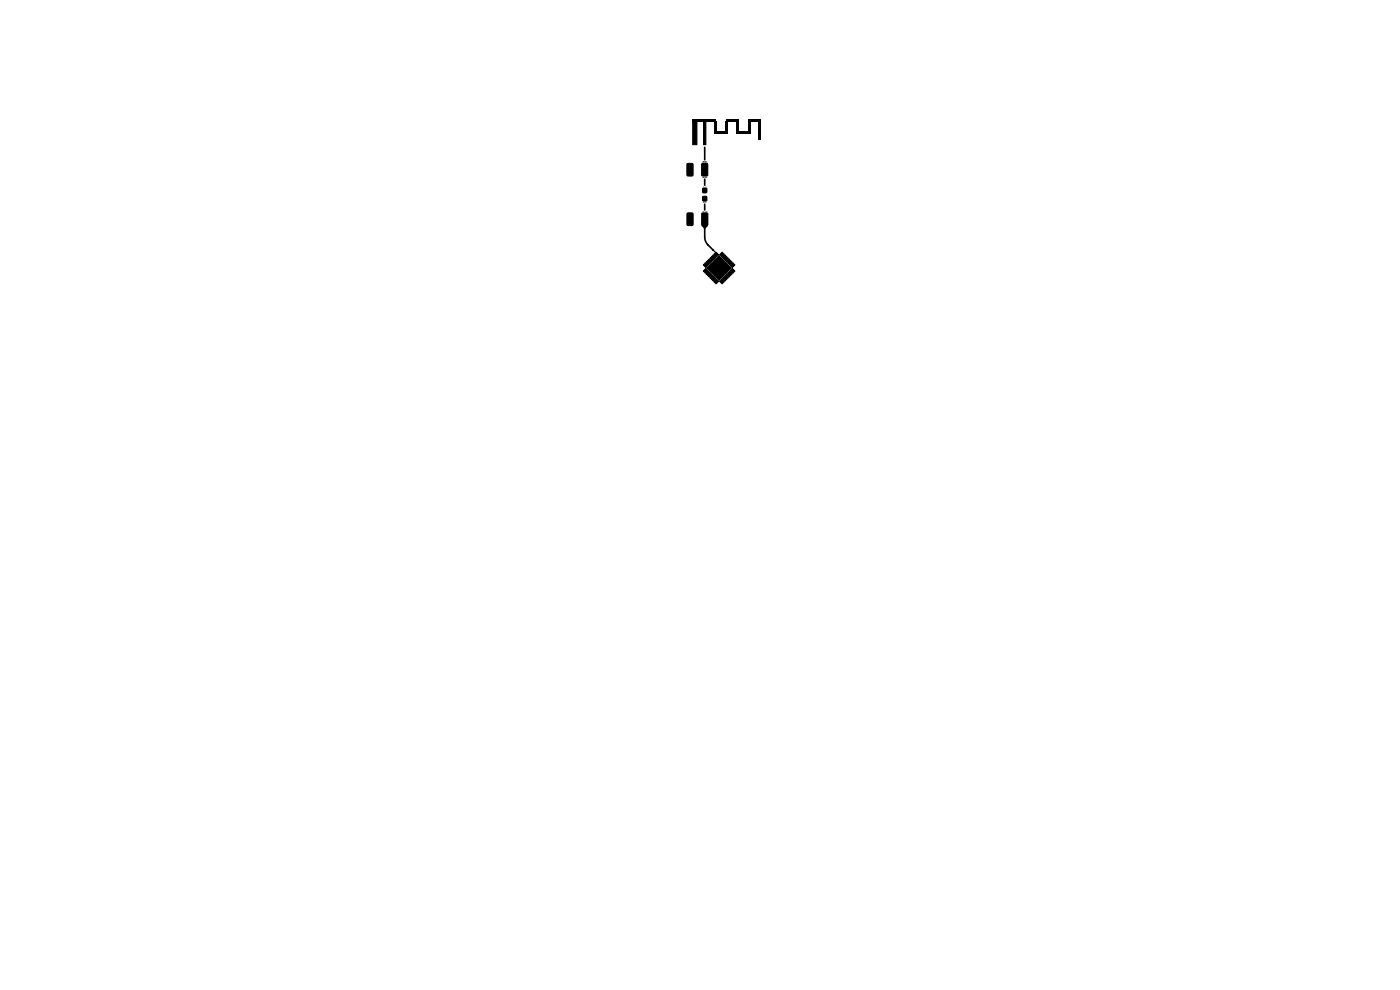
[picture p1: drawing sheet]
<svg xmlns="http://www.w3.org/2000/svg" width="297mm" height="210mm" viewBox="0 0 297 210" stroke-linecap="round" stroke-linejoin="round" font-family="sans-serif">
<g fill="#000">
<path d="M148.9 37.5h1.2l-.3 .2-.3-.1-.3 .1zM149.2 39.6l.2 .1h-.3zM148.9 34.4a.41 .41 0 0 1 .7-.1l.2-.1 .3 .3zM149.6 39.7l.2-.1 .1 .1zM146.9 25.3h5v.5h-5zM151.5 25.8h.4v2.6h-.4zM151.9 27.9h2v.5h-2zM153.9 25.8h.6v2.6h-.6zM153.9 25.3h2.7v.5h-2.7zM156.2 25.8h.4v2.6h-.4zM156.6 27.9h2v.5h-2zM158.6 25.8h.6v2.6h-.6z"/>
<path d="M158.6 25.3h2.7v.5h-2.7zM160.9 25.8h.4v3.9h-.4zM149.1 42.8l.8 .1-.1 .1h-.6zM148.9 46.5h1.3v1.4l-.5 .7h-.4l-.4-.7zM149 44.9l.8-.1 .2 .1zM151.2 52.9l.1-.1 .1 .1 .1 .4-.4-.2z"/>
</g>
<g fill="#000" stroke="#000" stroke-width=".21">
<path d="M146.9 25.8h1v4.9h-1zM145.8 34.7l1-.1 .2 .2v2.3l-.1 .2h-.9l-.3-.1zM149.2 25.8h.6v4.9h-.6zM148.9 34.7l1-.1 .2 .2 .1 2.3-.2 .2h-.9l-.2-.1zM145.8 45.2h1l.2 .1v2.3l-.1 .2-.9 .1-.3-.2zM149.1 39.9h.8v1h-.8zM149.1 41.7h.8v.9h-.8zM149.3 56.1l.6 .5-.1 .1-.6-.5zM149.6 55.8l.6 .5-.1 .2-.6-.5zM149.7 57l.2 .1-.6 .6-.1-.2zM149.8 55.6l.2-.1 .5 .6-.2 .1zM149.5 57.7l.5-.5 .2 .2-.5 .5z"/>
<path d="M150 56.9l2.5-2.6 2.6 2.6-2.6 2.5zM150.2 55.2l.5 .5-.1 .2-.5-.5zM148.9 45.2h1l.3 .1v2.3l-.2 .2-.9 .1-.2-.2zM150.3 57.5l.2 .2-.6 .5-.1-.2zM150.4 54.9l.6 .5-.1 .2-.6-.5zM150.1 58.3l.5-.5 .2 .1-.6 .6zM150.7 54.7l.6 .4-.1 .2-.6-.5zM150.8 58.1l.2 .2-.5 .5-.2-.2zM150.9 54.5l.2-.1 .5 .6h-.2zM151.1 58.4l.2 .1-.6 .6-.1-.2zM151.3 54.1l.6 .5-.1 .2-.6-.5zM150.9 59.2l.5-.6 .2 .2-.5 .5z"/>
<path d="M151.6 53.8l.6 .5-.1 .2-.6-.5zM151.7 58.9l.2 .2-.6 .5-.1-.1zM151.8 53.6l.1-.1 .5 .6-.1 .1zM151.5 59.7l.5-.5 .2 .1-.6 .6zM152.3 59.5l.1 .2-.5 .5-.2-.2zM152.8 59.5l.5 .5-.1 .2-.5-.5zM152.9 59.3l.2-.1 .5 .6-.2 .1zM152.7 54l.5-.5 .1 .1-.5 .6zM153.3 58.9l.6 .5-.1 .2-.6-.5zM153.4 53.8l.2 .2-.5 .5-.2-.2zM153.6 58.7l.6 .5-.1 .1-.6-.5zM153.2 54.6l.5-.5 .2 .1-.5 .6z"/>
<path d="M153.9 58.4l.6 .5-.1 .2-.6-.5zM154 54.4l.2 .1-.6 .6-.1-.2zM154.1 58.2l.2-.1 .4 .6-.1 .1zM154.3 54.7l.2 .1-.6 .5-.1-.1zM154.4 57.8l.6 .5-.1 .2-.5-.5zM154.6 54.9l.2 .2-.6 .5-.1-.2zM154.7 57.5l.6 .5-.1 .2-.6-.5zM154.9 55.2l.1 .2-.5 .5-.2-.2zM154.9 57.3l.2-.1 .5 .6-.2 .1zM154.6 56l.6-.5 .1 .1-.5 .6zM155.3 57l.6 .5-.1 .1-.6-.5zM155.4 55.8l.2 .1-.6 .6-.1-.2z"/>
<path d="M155.2 56.6l.5-.5 .2 .1-.5 .6z"/>
</g>
<path d="M149.5 31.2v2.7M149.5 38v1.3M149.5 48.6l.1 2.5 .5 .7 1.2 1.3M149.5 43.3v1.3M149.5 46.5h.1" fill="none" stroke="#000" stroke-width=".35"/>
<path d="M151.3 53.1l.8 .8M151.3 53v.1" fill="none" stroke="#000" stroke-width=".21"/>
</svg>
